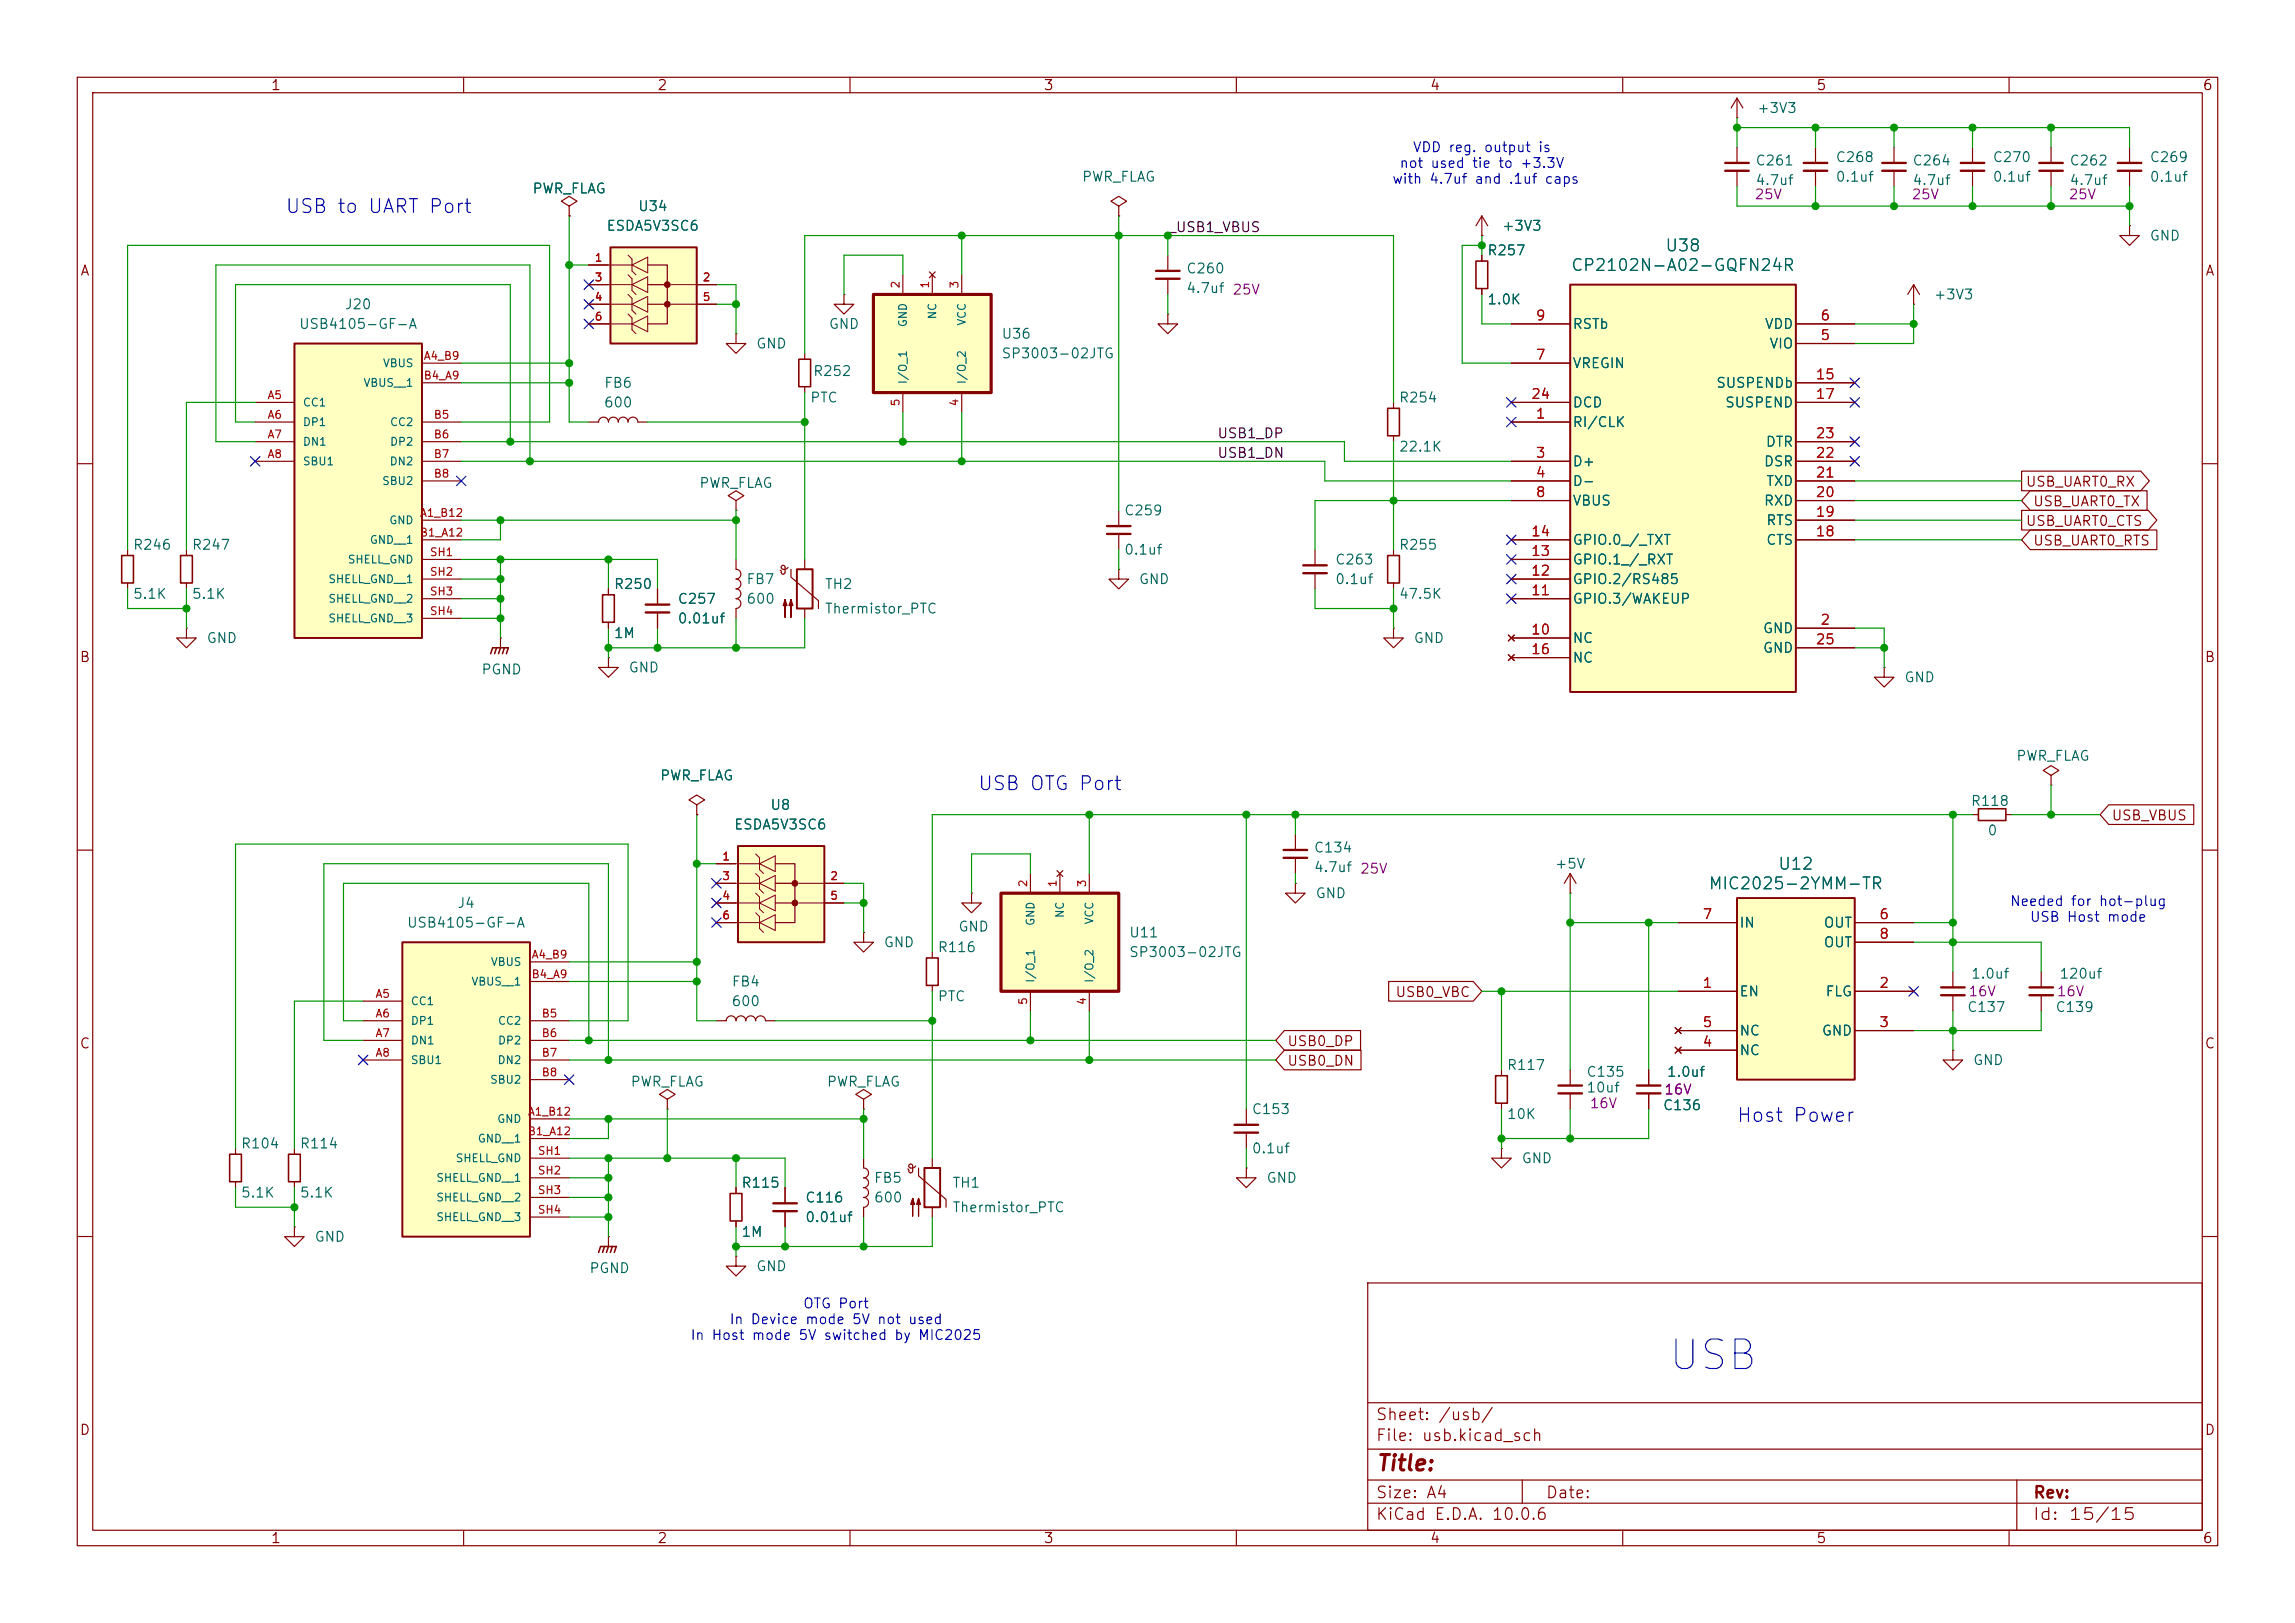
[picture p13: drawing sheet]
<svg xmlns="http://www.w3.org/2000/svg" width="297mm" height="210mm" viewBox="0 0 297 210" stroke-linecap="round" stroke-linejoin="round" font-family="sans-serif">
<defs><g id="words">
<text font-size="3.8" fill="#0000c2" x="215.6" y="178.2">USB</text>
<text font-size="2" fill="#840000" x="178" y="190.8">Title:</text>
<g font-size="1.8" fill="#0000c2">
<text x="36.8" y="28">USB to UART Port</text>
<text x="126.4" y="102.7">USB OTG Port</text>
<text x="224.7" y="145.6">Host Power</text>
</g>
<g font-size="1.5" fill="#006464">
<text x="203.2" y="35.4">CP2102N-A02-GQFN24R</text>
<text x="215.4" y="32.9">U38</text>
<text x="230" y="112.9">U12</text>
<text x="221" y="115.5">MIC2025-2YMM-TR</text>
</g>
<g font-size="1.5" fill="#840000">
<text x="178" y="184.1">Sheet: /usb/</text>
<text x="178" y="186.8">File: usb.kicad_sch</text>
<text x="178" y="197">KiCad E.D.A. 10.0.6</text>
<text x="178" y="194.2">Size: A4</text>
<text x="200" y="194.2">Date:</text>
<text x="262.9" y="197.1">Id:</text>
<text x="263" y="194.2">Rev:</text>
<text x="267.6" y="197.1">15/15</text>
</g>
<g font-size="1.3" fill="#840000">
<text x="35" y="12">1</text>
<text x="85" y="12">2</text>
<text x="135" y="12">3</text>
<text x="185" y="12">4</text>
<text x="235" y="12">5</text>
<text x="285" y="12">6</text>
<text x="10.3" y="36">A</text>
<text x="285.3" y="36">A</text>
<text x="262.1" y="63.3">USB_UART0_RX</text>
<text x="263" y="65.8">USB_UART0_TX</text>
<text x="262.1" y="68.4">USB_UART0_CTS</text>
<text x="263" y="70.9">USB_UART0_RTS</text>
<text x="10.2" y="86">B</text>
<text x="285.2" y="86">B</text>
<text x="273.2" y="106.5">USB_VBUS</text>
<text x="180.5" y="129.3">USB0_VBC</text>
<text x="10.2" y="136">C</text>
<text x="166.5" y="135.7">USB0_DP</text>
<text x="285.2" y="136">C</text>
<text x="166.5" y="138.2">USB0_DN</text>
<text x="10.2" y="186">D</text>
<text x="285.2" y="186">D</text>
<text x="35" y="200">1</text>
<text x="85" y="200">2</text>
<text x="135" y="200">3</text>
<text x="185" y="200">4</text>
<text x="235" y="200">5</text>
<text x="285" y="200">6</text>
</g>
<g font-size="1.3" fill="#006464">
<text x="227.3" y="14.9">+3V3</text>
<text x="139.9" y="23.8">PWR_FLAG</text>
<text x="227.1" y="21.7">C261</text>
<text x="237.5" y="21.3">C268</text>
<text x="237.5" y="23.8">0.1uf</text>
<text x="247.4" y="21.7">C264</text>
<text x="257.8" y="21.3">C270</text>
<text x="257.8" y="23.8">0.1uf</text>
<text x="267.7" y="21.7">C262</text>
<text x="278.1" y="21.3">C269</text>
<text x="278.1" y="23.8">0.1uf</text>
<text x="68.8" y="25.3">PWR_FLAG</text>
<text x="82.5" y="27.6">U34</text>
<text x="227.1" y="24.3">4.7uf</text>
<text x="247.4" y="24.3">4.7uf</text>
<text x="267.7" y="24.3">4.7uf</text>
<text x="78.4" y="30.2">ESDA5V3SC6</text>
<text x="153.4" y="35.7">C260</text>
<text x="192.4" y="33.3">R257</text>
<text x="194.3" y="30.2">+3V3</text>
<text x="278.1" y="31.4">GND</text>
<text x="44.5" y="40.3">J20</text>
<text x="153.4" y="38.2">4.7uf 25V</text>
<text x="192.4" y="39.7">1.0K</text>
<text x="250.2" y="39.1">+3V3</text>
<text x="38.6" y="42.9">USB4105-GF-A</text>
<text x="97.8" y="45.4">GND</text>
<text x="107.2" y="42.9">GND</text>
<text x="129.5" y="44.1">U36</text>
<text x="129.5" y="46.7">SP3003-02JTG</text>
<text x="203.4" y="48">VREGIN</text>
<text x="203.4" y="42.9">RSTb</text>
<text x="228.3" y="42.9">VDD</text>
<text x="228.9" y="45.4">VIO</text>
<text x="78.1" y="53">600</text>
<text x="78.1" y="50.5">FB6</text>
<text x="104.8" y="52.4">PTC</text>
<text x="105.1" y="49">R252</text>
<text x="181" y="52.4">R254</text>
<text x="203.4" y="53">DCD</text>
<text x="222" y="50.5">SUSPENDb</text>
<text x="223.2" y="53">SUSPEND</text>
<text x="181" y="58.7">22.1K</text>
<text x="203.4" y="55.6">RI/CLK</text>
<text x="228.4" y="58.1">DTR</text>
<text x="90.4" y="63.4">PWR_FLAG</text>
<text x="203.4" y="60.7">D+</text>
<text x="203.4" y="63.2">D-</text>
<text x="203.4" y="65.7">VBUS</text>
<text x="228.2" y="65.7">RXD</text>
<text x="228.2" y="60.7">DSR</text>
<text x="228.5" y="63.2">TXD</text>
<text x="17.1" y="71.4">R246</text>
<text x="24.7" y="71.4">R247</text>
<text x="145.4" y="67">C259</text>
<text x="181" y="71.4">R255</text>
<text x="203.4" y="70.8">GPIO.0_/_TXT</text>
<text x="228.5" y="70.8">CTS</text>
<text x="228.5" y="68.3">RTS</text>
<text x="17.1" y="77.8">5.1K</text>
<text x="24.7" y="77.8">5.1K</text>
<text x="79.4" y="76.5">R250</text>
<text x="96.5" y="75.9">FB7</text>
<text x="106.7" y="76.5">TH2</text>
<text x="145.4" y="72.1">0.1uf</text>
<text x="147.3" y="75.9">GND</text>
<text x="172.7" y="73.4">C263</text>
<text x="172.7" y="75.9">0.1uf</text>
<text x="181" y="77.8">47.5K</text>
<text x="203.4" y="75.9">GPIO.2/RS485</text>
<text x="203.4" y="73.4">GPIO.1_/_RXT</text>
<text x="26.7" y="83.5">GND</text>
<text x="79.4" y="82.9">1M</text>
<text x="87.6" y="78.4">C257</text>
<text x="87.6" y="81">0.01uf</text>
<text x="96.5" y="78.4">600</text>
<text x="106.7" y="79.7">Thermistor_PTC</text>
<text x="182.9" y="83.5">GND</text>
<text x="203.4" y="83.5">NC</text>
<text x="203.4" y="78.4">GPIO.3/WAKEUP</text>
<text x="228.1" y="82.2">GND</text>
<text x="62.2" y="87.6">PGND</text>
<text x="81.3" y="87.3">GND</text>
<text x="203.4" y="86.1">NC</text>
<text x="228.1" y="84.8">GND</text>
<text x="246.4" y="88.6">GND</text>
<text x="85.3" y="101.3">PWR_FLAG</text>
<text x="260.8" y="98.8">PWR_FLAG</text>
<text x="94.9" y="107.6">ESDA5V3SC6</text>
<text x="99.6" y="105.1">U8</text>
<text x="255" y="104.6">R118</text>
<text x="169.9" y="110.6">C134</text>
<text x="169.9" y="113.2">4.7uf 25V</text>
<text x="201.1" y="112.7">+5V</text>
<text x="257.1" y="108.4">0</text>
<text x="59.1" y="117.8">J4</text>
<text x="170.2" y="116.5">GND</text>
<text x="52.6" y="120.3">USB4105-GF-A</text>
<text x="114.3" y="122.9">GND</text>
<text x="121.3" y="123.5">R116</text>
<text x="123.9" y="120.9">GND</text>
<text x="146" y="121.6">U11</text>
<text x="146" y="124.2">SP3003-02JTG</text>
<text x="225" y="120.3">IN</text>
<text x="235.9" y="120.3">OUT</text>
<text x="235.9" y="122.9">OUT</text>
<text x="94.6" y="130.5">600</text>
<text x="94.6" y="128">FB4</text>
<text x="121.3" y="129.9">PTC</text>
<text x="225" y="129.2">EN</text>
<text x="236.2" y="129.2">FLG</text>
<text x="254.5" y="131.3">C137</text>
<text x="255" y="126.9">1.0uf</text>
<text x="265.9" y="131.3">C139</text>
<text x="266.4" y="126.9">120uf</text>
<text x="225" y="136.9">NC</text>
<text x="225" y="134.3">NC</text>
<text x="235.7" y="134.3">GND</text>
<text x="81.5" y="140.9">PWR_FLAG</text>
<text x="106.9" y="140.9">PWR_FLAG</text>
<text x="194.9" y="138.8">R117</text>
<text x="205.2" y="139.6">C135</text>
<text x="205.2" y="141.7">10uf</text>
<text x="215.1" y="144">C136</text>
<text x="215.6" y="139.6">1.0uf</text>
<text x="255.3" y="138.1">GND</text>
<text x="31.1" y="148.9">R104</text>
<text x="38.7" y="148.9">R114</text>
<text x="161.9" y="144.5">C153</text>
<text x="161.9" y="149.6">0.1uf</text>
<text x="194.9" y="145.1">10K</text>
<text x="31.1" y="155.3">5.1K</text>
<text x="38.7" y="155.3">5.1K</text>
<text x="95.9" y="154">R115</text>
<text x="104.1" y="155.9">C116</text>
<text x="113" y="153.4">FB5</text>
<text x="113" y="155.9">600</text>
<text x="123.2" y="154">TH1</text>
<text x="163.8" y="153.4">GND</text>
<text x="196.8" y="150.8">GND</text>
<text x="40.6" y="161">GND</text>
<text x="95.9" y="160.3">1M</text>
<text x="104.1" y="158.4">0.01uf</text>
<text x="123.2" y="157.2">Thermistor_PTC</text>
<text x="76.2" y="165">PGND</text>
<text x="97.8" y="164.8">GND</text>
</g>
<g font-size="1.3" fill="#0000c2">
<text x="181" y="22">not used tie to +3.3V</text>
<text x="182.7" y="20">VDD reg. output is</text>
<text x="180.1" y="24.1">with 4.7uf and .1uf caps</text>
<text x="260" y="117.5">Needed for hot-plug</text>
<text x="262.6" y="119.6">USB Host mode</text>
<text x="89.3" y="173.7">In Host mode 5V switched by MIC2025</text>
<text x="94.3" y="171.7">In Device mode 5V not used</text>
<text x="103.8" y="169.6">OTG Port</text>
</g>
<g font-size="1.3" fill="#840084">
<text x="227" y="26.1">25V</text>
<text x="247.3" y="26.1">25V</text>
<text x="267.6" y="26.1">25V</text>
<text x="254.7" y="129.2">16V</text>
<text x="266.1" y="129.2">16V</text>
<text x="205.6" y="143.7">16V</text>
<text x="215.3" y="141.9">16V</text>
</g>
<g font-size="1.3" fill="#0f0f0f">
<text x="151.1" y="30.4">_USB1_VBUS</text>
<text x="157.5" y="59.6">USB1_DN</text>
<text x="157.5" y="57">USB1_DP</text>
</g>
<g font-size="1.3" fill="#a90000">
<text x="198.7" y="41.8">9</text>
<text x="235.5" y="41.8">6</text>
<text x="198.7" y="46.9">7</text>
<text x="235.5" y="44.3">5</text>
<text x="198.1" y="51.9">24</text>
<text x="234.9" y="49.4">15</text>
<text x="234.9" y="51.9">17</text>
<text x="198.7" y="54.5">1</text>
<text x="198.7" y="59.6">3</text>
<text x="234.9" y="59.6">22</text>
<text x="234.9" y="57">23</text>
<text x="198.7" y="62.1">4</text>
<text x="198.7" y="64.6">8</text>
<text x="234.9" y="64.6">20</text>
<text x="234.9" y="62.1">21</text>
<text x="198.1" y="69.7">14</text>
<text x="234.9" y="69.7">18</text>
<text x="234.9" y="67.2">19</text>
<text x="198.1" y="77.3">11</text>
<text x="198.1" y="74.8">12</text>
<text x="198.1" y="72.3">13</text>
<text x="198.1" y="82.4">10</text>
<text x="234.9" y="83.7">25</text>
<text x="235.5" y="81.1">2</text>
<text x="198.1" y="85">16</text>
<text x="220.2" y="119.2">7</text>
<text x="243.1" y="119.2">6</text>
<text x="243.1" y="121.8">8</text>
<text x="220.2" y="128.1">1</text>
<text x="243.1" y="128.1">2</text>
<text x="220.2" y="135.8">4</text>
<text x="220.2" y="133.2">5</text>
<text x="243.1" y="133.2">3</text>
</g>
<g font-size="1" fill="#a90000">
<text x="76.9" y="34.1">1</text>
<text x="76.9" y="36.6">3</text>
<text x="76.9" y="39.2">4</text>
<text x="76.9" y="41.7">6</text>
<text x="90.9" y="36.6">2</text>
<text x="90.9" y="39.2">5</text>
<text x="116.7" y="37.4" transform="rotate(-90 116.7 37.4)">2</text>
<text x="120.5" y="37.4" transform="rotate(-90 120.5 37.4)">1</text>
<text x="124.3" y="37.4" transform="rotate(-90 124.3 37.4)">3</text>
<text x="54.8" y="46.8">A4_B9</text>
<text x="34.5" y="51.9">A5</text>
<text x="54.8" y="49.3">B4_A9</text>
<text x="116.7" y="52.7" transform="rotate(-90 116.7 52.7)">5</text>
<text x="124.3" y="52.7" transform="rotate(-90 124.3 52.7)">4</text>
<text x="34.5" y="54.4">A6</text>
<text x="34.5" y="57">A7</text>
<text x="34.5" y="59.5">A8</text>
<text x="56.1" y="54.4">B5</text>
<text x="56.1" y="57">B6</text>
<text x="56.1" y="59.5">B7</text>
<text x="56.1" y="62">B8</text>
<text x="54.3" y="67.1">A1_B12</text>
<text x="54.3" y="69.7">B1_A12</text>
<text x="55.5" y="72.2">SH1</text>
<text x="55.5" y="74.7">SH2</text>
<text x="55.5" y="77.3">SH3</text>
<text x="55.5" y="79.8">SH4</text>
<text x="93.4" y="111.6">1</text>
<text x="93.4" y="114.1">3</text>
<text x="93.4" y="116.7">4</text>
<text x="93.4" y="119.2">6</text>
<text x="107.4" y="114.1">2</text>
<text x="107.4" y="116.7">5</text>
<text x="133.2" y="114.9" transform="rotate(-90 133.2 114.9)">2</text>
<text x="137" y="114.9" transform="rotate(-90 137 114.9)">1</text>
<text x="140.8" y="114.9" transform="rotate(-90 140.8 114.9)">3</text>
<text x="68.7" y="124.3">A4_B9</text>
<text x="48.5" y="129.4">A5</text>
<text x="48.5" y="131.9">A6</text>
<text x="68.7" y="126.8">B4_A9</text>
<text x="70" y="131.9">B5</text>
<text x="133.2" y="130.1" transform="rotate(-90 133.2 130.1)">5</text>
<text x="140.8" y="130.1" transform="rotate(-90 140.8 130.1)">4</text>
<text x="48.5" y="134.4">A7</text>
<text x="48.5" y="137">A8</text>
<text x="70" y="134.4">B6</text>
<text x="70" y="137">B7</text>
<text x="70" y="139.5">B8</text>
<text x="68.2" y="144.6">A1_B12</text>
<text x="68.2" y="147.1">B1_A12</text>
<text x="69.5" y="149.7">SH1</text>
<text x="69.5" y="152.2">SH2</text>
<text x="69.5" y="154.8">SH3</text>
<text x="69.5" y="157.3">SH4</text>
</g>
<g font-size="1" fill="#006464">
<text x="121.4" y="41.4" transform="rotate(-90 121.4 41.4)">NC</text>
<text x="49.5" y="47.8">VBUS</text>
<text x="117.6" y="42.4" transform="rotate(-90 117.6 42.4)">GND</text>
<text x="125.2" y="42.2" transform="rotate(-90 125.2 42.2)">VCC</text>
<text x="39.1" y="52.8">CC1</text>
<text x="47" y="50.3">VBUS__1</text>
<text x="117.6" y="49.8" transform="rotate(-90 117.6 49.8)">I/O_1</text>
<text x="125.2" y="49.8" transform="rotate(-90 125.2 49.8)">I/O_2</text>
<text x="39.1" y="55.4">DP1</text>
<text x="39.1" y="57.9">DN1</text>
<text x="50.4" y="55.4">CC2</text>
<text x="50.4" y="57.9">DP2</text>
<text x="39.1" y="60.5">SBU1</text>
<text x="49.4" y="63">SBU2</text>
<text x="50.3" y="60.5">DN2</text>
<text x="47.8" y="70.6">GND__1</text>
<text x="50.3" y="68.1">GND</text>
<text x="42.4" y="75.7">SHELL_GND__1</text>
<text x="44.9" y="73.2">SHELL_GND</text>
<text x="42.4" y="78.2">SHELL_GND__2</text>
<text x="42.4" y="80.8">SHELL_GND__3</text>
<text x="134.1" y="119.9" transform="rotate(-90 134.1 119.9)">GND</text>
<text x="137.9" y="118.9" transform="rotate(-90 137.9 118.9)">NC</text>
<text x="141.7" y="119.7" transform="rotate(-90 141.7 119.7)">VCC</text>
<text x="63.4" y="125.2">VBUS</text>
<text x="53.1" y="130.3">CC1</text>
<text x="60.9" y="127.8">VBUS__1</text>
<text x="134.1" y="127.3" transform="rotate(-90 134.1 127.3)">I/O_1</text>
<text x="141.7" y="127.3" transform="rotate(-90 141.7 127.3)">I/O_2</text>
<text x="53.1" y="132.8">DP1</text>
<text x="53.1" y="135.4">DN1</text>
<text x="53.1" y="137.9">SBU1</text>
<text x="64.3" y="137.9">DN2</text>
<text x="64.4" y="132.8">CC2</text>
<text x="64.4" y="135.4">DP2</text>
<text x="63.3" y="140.5">SBU2</text>
<text x="61.7" y="148.1">GND__1</text>
<text x="64.3" y="145.5">GND</text>
<text x="56.4" y="153.2">SHELL_GND__1</text>
<text x="56.4" y="155.7">SHELL_GND__2</text>
<text x="58.9" y="150.6">SHELL_GND</text>
<text x="56.4" y="158.2">SHELL_GND__3</text>
</g>
</g></defs>
<g fill="none" stroke="#840000" stroke-width=".15">
<path d="M10 10h277v190h-277zM12 12h273v186h-273zM60 10v2M110 10v2M160 10v2M210 10v2M260 10v2M109.2 38.1v1.3h1.3l-1.3 1.2-1.3-1.2h1.3M109.2 38.1h.1M10 60h2M95.2 72.4v1.3a.63 .63 0 0 1 .7 .6 .63 .63 0 0 1-.7 .6 .64 .64 0 0 1 .7 .7 .64 .64 0 0 1-.7 .6 .64 .64 0 0 1 .7 .6 .64 .64 0 0 1-.7 .7M95.2 77.5a.63 .63 0 0 1 .7 .6 .63 .63 0 0 1-.7 .6"/>
<path d="M95.2 78.7v1.3M285 60h2M10 110h2M167.6 114.3v1.3h1.3l-1.3 1.2-1.2-1.2h1.2M167.6 114.3h.1M285 110h2M86.4 142.2l1-.6-1-.6-1.1 .6 1.1 .6v1.3M86.4 143.5h.1M10 160h2M177 166h108v32h-108zM285 160h2M60 198v2"/>
<path d="M110 198v2M160 198v2M177 194.5h108M177 191.5h108M177 187.5h108M177 181.5h108M197 191.5v3M210 198v2M260 198v2M261 191.5v6.5"/>
</g>
<path d="M38.1 44.5h16.5v38.1h-16.5z" fill="#ffffc2"/>
<path d="M38.1 44.5h16.5v38.1h-16.5z" fill="none" stroke="#840000" stroke-width=".25"/>
<g fill="none" stroke="#840000" stroke-width=".15">
<path d="M33 52.1h5.1M33 54.6h5.1M33 57.2h5.1M33 59.7h5.1M54.6 47h5.1M54.6 54.6h5.1M54.6 57.2h5.1M54.6 59.7h5.1M54.6 49.5h5.1M54.6 67.3h5.1M54.6 69.9h5.1M54.6 62.2h5.1"/>
<path d="M54.6 72.4h5.1M54.6 74.9h5.1M54.6 77.5h5.1M85.1 76.2v2M85.1 79.2v2.1M54.6 80h5.1M243.8 86.4v1.2h1.3l-1.3 1.3-1.2-1.3h1.2M243.8 86.4h.1M167.6 108v2M167.6 111v2M203.2 115.6h.1M203.2 113l-.8 1.3"/>
<path d="M203.2 113l.8 1.3M203.2 113v2.6M111.8 120.7v1.2h1.2l-1.2 1.3-1.3-1.3h1.3M111.8 120.7h.1M30.5 148.6v.8M30.5 152.9v.8M38.1 158.8v1.2h1.3l-1.3 1.3-1.3-1.3h1.3M38.1 158.8h.1M38.1 148.6v.8M38.1 152.9v.8"/>
</g>
<path d="M29.7 149.4h1.5v3.5h-1.5zM37.3 149.4h1.6v3.5h-1.6z" fill="none" stroke="#840000" stroke-width=".2"/>
<path d="M83.6 78.2h3M83.6 79.2h3M166.1 110h3.1M166.1 111h3.1" fill="none" stroke="#840000" stroke-width=".3"/>
<path d="M79 32h11.2v12.5h-11.2z" fill="#ffffc2"/>
<g fill="none" stroke="#840000" stroke-width=".13">
<path d="M78.7 39.4h3.1M78.9 34.3h3M78.9 36.8h3M81.3 33l.5 .5v1.6l.5 .5M81.3 35.6l.5 .5v1.5l.5 .5M81.3 38.1l.5 .5v1.5l.5 .5M81.8 34.3l2-1v2zM81.8 36.8l2-1v2zM81.8 39.4l2-1v2zM86.9 39.4h3.3M86.9 36.8h3.3M78.7 41.9h3.1"/>
<path d="M81.3 40.6l.5 .5v1.6l.5 .5M81.8 41.9l2-1v2z"/>
</g>
<path d="M79 32h11.2v12.5h-11.2z" fill="none" stroke="#840000" stroke-width=".25"/>
<g fill="none" stroke="#840000" stroke-width=".15">
<path d="M73.7 26.7l1-.7-1-.6-1.1 .6 1.1 .7v1.2M73.7 27.9h.1M76.2 34.3h2.5M76.2 36.8h2.5M76.2 39.4h2.5M83.8 34.3h2.6v2.5h-2.6M86.4 39.4v2.5h-2.6M86.4 36.8v2.6h-2.6M90.2 36.8h2.5M90.2 39.4h2.5M76.2 54.6h1.3a.64 .64 0 0 1 .6-.6 .64 .64 0 0 1 .6 .6 .64 .64 0 0 1 .7-.6 .64 .64 0 0 1 .6 .6 .64 .64 0 0 1 .6-.6 .64 .64 0 0 1 .7 .6 .64 .64 0 0 1 .6-.6 .64 .64 0 0 1 .6 .6h1.3M76.2 41.9h2.5"/>
<path d="M151.1 40.6v1.3h1.3l-1.3 1.3-1.2-1.3h1.2M151.1 40.6h.1M144.8 73.7v1.2h1.2l-1.2 1.3-1.3-1.3h1.3M144.8 73.7h.1M144.8 66v2.1M144.8 69.1v2M78.7 85.1v1.3h1.3l-1.3 1.2-1.2-1.2h1.2M78.7 85.1h.1M92.7 132.1h1.3a.64 .64 0 0 1 .6-.7 .64 .64 0 0 1 .6 .7 .64 .64 0 0 1 .7-.7 .64 .64 0 0 1 .6 .7 .64 .64 0 0 1 .7-.7 .64 .64 0 0 1 .6 .7 .64 .64 0 0 1 .6-.7 .64 .64 0 0 1 .7 .7h1.2M95.2 153.7v.7M95.2 158v.8M78.7 160h.1"/>
<path d="M78.7 160v1.3"/>
</g>
<g fill="#840000" stroke="#840000" stroke-width=".15">
<circle cx="86.4" cy="36.8" r=".36"/>
<circle cx="86.4" cy="39.4" r=".36"/>
</g>
<path d="M94.5 154.4h1.5v3.6h-1.5zM77.5 162.1l.2-.8h2.1l-.3 .8M78.2 161.3l-.2 .8M78.7 161.3l-.2 .8M79.2 161.3l-.2 .8" fill="none" stroke="#840000" stroke-width=".2"/>
<path d="M143.3 68.1h3M143.3 69.1h3" fill="none" stroke="#840000" stroke-width=".3"/>
<path d="M113 38.1h15.3v12.7h-15.3z" fill="#ffffc2"/>
<path d="M113 38.1h15.3v12.7h-15.3z" fill="none" stroke="#840000" stroke-width=".41"/>
<g fill="none" stroke="#840000" stroke-width=".15">
<path d="M116.8 35.6v2.5M120.3 35.2l.7 .7M120.6 35.6v2.5M121 35.2l-.7 .7M124.5 35.6v2.5M95.2 43.2v1.3h1.3l-1.3 1.2-1.2-1.2h1.2M95.2 43.2h.1M104.1 45.7v.8M104.1 50v.8M116.8 50.8v2.5M124.5 50.8v2.5M16.5 71.1v.8"/>
<path d="M16.5 75.4v.8M95.2 162.6v1.2h1.3l-1.3 1.3-1.2-1.3h1.2M95.2 162.6h.1"/>
</g>
<path d="M103.4 46.5h1.5v3.5h-1.5zM15.7 71.9h1.6v3.5h-1.6z" fill="none" stroke="#840000" stroke-width=".2"/>
<path d="M52.1 121.9h16.5v38.1h-16.5z" fill="#ffffc2"/>
<path d="M52.1 121.9h16.5v38.1h-16.5zM119.6 151.1h2.1v5.1h-2.1z" fill="none" stroke="#840000" stroke-width=".25"/>
<g fill="none" stroke="#840000" stroke-width=".15">
<path d="M47 129.5h5.1M47 132.1h5.1M47 134.6h5.1M47 137.2h5.1M68.6 124.5h5.1M68.6 132.1h5.1M68.6 134.6h5.1M68.6 137.2h5.1M68.6 127h5.1M68.6 139.7h5.1M68.6 144.8h5.1M68.6 147.3h5.1"/>
<path d="M68.6 149.9h5.1M68.6 152.4h5.1M68.6 154.9h5.1M68.6 157.5h5.1M111.8 149.9v1.2a.64 .64 0 0 1 .6 .7 .64 .64 0 0 1-.6 .6 .64 .64 0 0 1 .6 .6 .64 .64 0 0 1-.6 .7 .64 .64 0 0 1 .6 .6 .64 .64 0 0 1-.6 .6 .64 .64 0 0 1 .6 .7 .64 .64 0 0 1-.6 .6M111.8 156.2v1.3M118.5 150.9a.45 .45 0 0 1-.5 .3 .45 .45 0 0 1-.4-.4l.2-.2 .3 .1v.9l-.2 .2-.2-.1-.1-.4h-.1M118.9 151.1v1l3.5 3.1v1M120.6 149.9v1.2M120.6 156.2v1.3"/>
</g>
<g fill="#840000" stroke="#840000" stroke-width=".15">
<path d="M118.1 155.1l.3 .7h-.5l.2-.7v2.3z"/>
<path d="M118.9 155.1l.2 .7h-.5l.3-.7v2.3z"/>
</g>
<path d="M129.5 115.6h15.3v12.7h-15.3z" fill="#ffffc2"/>
<path d="M129.5 115.6h15.3v12.7h-15.3z" fill="none" stroke="#840000" stroke-width=".41"/>
<g fill="none" stroke="#840000" stroke-width=".15">
<path d="M24.1 71.1v.8M24.1 75.4v.8M78.7 76.2v.8M95.2 64.8l1.1-.7-1.1-.6-1 .6 1 .7v1.2M95.2 66h.1M101 73.8l.1 .1v.1M101.6 73.4l-.1 .8-.2 .1-.2-.3M101.6 73.4l-.1-.2h-.3l-.1 .2 .2 .3a.59 .59 0 0 0 .7-.3M102.4 73.7v1l3.5 3v1M104.1 72.4v1.3M104.1 78.7v1.3M64.8 82.6h.1"/>
<path d="M64.8 82.6v1.2M78.7 80.5v.8M90.2 104.1l1-.6-1-.6-1 .6 1 .6v1.3M90.2 105.4h.1M125.7 115.6v1.2h1.3l-1.3 1.3-1.2-1.3h1.2M125.7 115.6h.1M133.3 113v2.6M136.8 112.6l.7 .8M137.2 113v2.6M137.5 112.6l-.7 .8M141 113v2.6M255.3 105.4h.7"/>
<path d="M259.6 105.4h.7M265.4 100.3l1-.6-1-.6-1 .6 1 .6v1.3M265.4 101.6h.1M120.6 123.2v.8M120.6 127.5v.8M133.3 128.3v2.5M141 128.3v2.5M111.8 142.2l1-.6-1-.6-1.1 .6 1.1 .6v1.3M111.8 143.5h.1"/>
</g>
<path d="M23.4 71.9h1.5v3.5h-1.5zM78 77h1.5v3.5h-1.5zM63.5 84.6l.3-.8h2l-.3 .8M64.3 83.8l-.3 .8M64.8 83.8l-.3 .8M65.3 83.8l-.3 .8M256 104.6h3.6v1.6h-3.6zM119.9 124h1.5v3.5h-1.5z" fill="none" stroke="#840000" stroke-width=".2"/>
<g fill="#840000" stroke="#840000" stroke-width=".15">
<path d="M101.6 77.6l.3 .8h-.6l.3-.8v2.3z"/>
<path d="M102.4 77.6l.2 .8h-.5l.3-.8v2.3z"/>
</g>
<path d="M103.1 73.7h2.1v5h-2.1z" fill="none" stroke="#840000" stroke-width=".25"/>
<path d="M95.5 109.5h11.2v12.4h-11.2z" fill="#ffffc2"/>
<g fill="none" stroke="#840000" stroke-width=".13">
<path d="M95.2 116.8h3.1M95.2 119.4h3.1M95.4 111.8h3M95.4 114.3h3M97.8 110.5l.5 .5v1.5l.5 .5M97.8 113l.5 .5v1.6l.5 .5M97.8 115.6l.5 .5v1.5l.5 .5M97.8 118.1l.5 .5v1.5l.5 .6M98.3 111.8l2-1.1v2.1zM98.3 114.3l2-1v2zM98.3 116.8l2-1v2.1zM98.3 119.4l2-1v2z"/>
<path d="M103.4 116.8h3.3M103.4 114.3h3.3"/>
</g>
<path d="M95.5 109.5h11.2v12.4h-11.2z" fill="none" stroke="#840000" stroke-width=".25"/>
<g fill="none" stroke="#840000" stroke-width=".15">
<path d="M255.3 19.1v2M275.6 19.1v2M144.8 26.7l1-.7-1-.6-1 .6 1 .7v1.2M144.8 27.9h.1M151.1 33v2.1M151.1 36.1v2M191.8 30.5h.1M191.8 27.9l-.8 1.3M191.8 27.9l.7 1.3M191.8 27.9v2.6M191.8 33v.8M191.8 37.3v.8"/>
<path d="M255.3 22.1v2M275.6 29.2v1.3h1.3l-1.3 1.3-1.3-1.3h1.3M275.6 29.2h.1M275.6 22.1v2M180.3 52.1v.7M180.3 56.4v.8M170.2 71.1v2.1M170.2 74.2v2M180.3 71.1v.8M180.3 75.4v.8M24.1 81.3v1.3h1.3l-1.3 1.2-1.2-1.2h1.2M24.1 81.3h.1"/>
<path d="M92.7 111.8h2.5M92.7 114.3h2.5M92.7 116.8h2.5M92.7 119.4h2.5M100.3 111.8h2.6v2.5h-2.6M102.9 116.8v2.6h-2.6M102.9 114.3v2.5h-2.6M106.7 114.3h2.5M106.7 116.8h2.5M252.7 135.9v1.3h1.3l-1.3 1.2-1.2-1.2h1.2M252.7 135.9h.1M252.7 125.7v2.1"/>
<path d="M252.7 128.8v2M264.2 125.7v2.1M264.2 128.8v2M101.6 153.7v2M101.6 156.7v2.1"/>
</g>
<g fill="#840000" stroke="#840000" stroke-width=".15">
<circle cx="102.9" cy="114.3" r=".36"/>
<circle cx="102.9" cy="116.8" r=".36"/>
</g>
<g fill="none" stroke="#840000" stroke-width=".3">
<path d="M149.6 35.1h3.1M149.6 36.1h3.1M253.7 21.1h3.1M253.7 22.1h3.1M274.1 21.1h3M274.1 22.1h3M168.7 73.2h3M168.7 74.2h3M251.2 128.8h3.1M251.2 127.8h3.1M262.6 128.8h3.1M262.6 127.8h3.1"/>
<path d="M100.1 155.7h3M100.1 156.7h3"/>
</g>
<path d="M191 33.8h1.5v3.5h-1.5zM179.6 52.8h1.5v3.6h-1.5zM179.6 71.9h1.5v3.5h-1.5z" fill="none" stroke="#840000" stroke-width=".2"/>
<path d="M203.2 36.8h29.2v52.7h-29.2z" fill="#ffffc2"/>
<path d="M203.2 36.8h29.2v52.7h-29.2z" fill="none" stroke="#840000" stroke-width=".25"/>
<g fill="none" stroke="#840000" stroke-width=".15">
<path d="M224.8 15.2h.1M224.8 12.7v2.5M224.8 19.1v2M224.8 12.7l-.8 1.3M224.8 12.7l.8 1.3M234.9 19.1v2M245.1 19.1v2M265.4 19.1v2M224.8 22.1v2M234.9 22.1v2M245.1 22.1v2M247.6 39.4h.1"/>
<path d="M247.6 36.8l-.7 1.3M247.6 36.8l.8 1.3M247.6 36.8v2.6M265.4 22.1v2M195.6 54.6h7.6M195.6 59.7h7.6M195.6 41.9h7.6M195.6 47h7.6M195.6 52.1h7.6M232.4 59.7h7.6M232.4 44.5h7.6M232.4 41.9h7.6"/>
<path d="M232.4 49.5h7.6M232.4 52.1h7.6M232.4 57.2h7.6M195.6 62.2h7.6M195.6 64.8h7.6M195.6 77.5h7.6M195.6 74.9h7.6M195.6 72.4h7.6M195.6 69.9h7.6M232.4 62.2h7.6M232.4 64.8h7.6M232.4 69.9h7.6"/>
<path d="M232.4 67.3h7.6M180.3 81.3v1.3h1.3l-1.3 1.2-1.2-1.2h1.2M180.3 81.3h.1M195.2 82.2l.8 .7M195.2 84.7l.8 .8M195.6 82.6h7.6M195.6 85.1h7.6M196 82.2l-.8 .7M196 84.7l-.8 .8M232.4 81.3h7.6M232.4 83.8h7.6M161.3 151.1v1.3h1.3l-1.3 1.3-1.3-1.3h1.3"/>
<path d="M161.3 151.1h.1M161.3 143.5v2M161.3 146.6v2M194.3 148.6v1.3h1.3l-1.3 1.2-1.3-1.2h1.3M194.3 148.6h.1"/>
</g>
<path d="M223.3 21.1h3M223.3 22.1h3M233.4 21.1h3.1M233.4 22.1h3.1M243.6 21.1h3M243.6 22.1h3M263.9 21.1h3.1M263.9 22.1h3.1M159.8 145.5h3M159.8 146.6h3" fill="none" stroke="#840000" stroke-width=".3"/>
<path d="M224.8 116.2h15.2v23.5h-15.2z" fill="#ffffc2"/>
<path d="M224.8 116.2h15.2v23.5h-15.2z" fill="none" stroke="#840000" stroke-width=".25"/>
<g fill="none" stroke="#840000" stroke-width=".15">
<path d="M73.7 27.9h.1M76.2 34.3h2.5M76.2 36.8h2.5M76.2 39.4h2.5M90.2 36.8h2.5M90.2 39.4h2.5M191.8 30.5h.1M191.8 33v.8M191.8 37.3v.8M76.2 41.9h2.5M195.6 41.9h7.6M195.6 54.6h7.6"/>
<path d="M195.6 59.7h7.6M195.6 47h7.6M195.6 52.1h7.6M232.4 41.9h7.6M232.4 59.7h7.6M232.4 44.5h7.6M232.4 49.5h7.6M232.4 52.1h7.6M232.4 57.2h7.6M78.7 76.2v.8M85.1 76.2v2M85.1 79.2v2.1"/>
<path d="M195.6 62.2h7.6M195.6 64.8h7.6M195.6 77.5h7.6M195.6 74.9h7.6M195.6 72.4h7.6M195.6 69.9h7.6M232.4 62.2h7.6M232.4 64.8h7.6M232.4 69.9h7.6M232.4 67.3h7.6M261.6 66h16.4l1.1 1.3-1.1 1.3h-16.4zM261.6 61h15.4l1.2 1.2-1.2 1.3h-15.4z"/>
<path d="M262.7 68.6h16.4v2.5h-16.4l-1.1-1.2zM262.7 63.5h15.2v2.5h-15.2l-1.1-1.2zM78.7 80.5v.8M195.2 82.2l.8 .7M195.2 84.7l.8 .8M195.6 82.6h7.6M195.6 85.1h7.6M196 82.2l-.8 .7M196 84.7l-.8 .8M232.4 81.3h7.6M232.4 83.8h7.6M90.2 105.4h.1"/>
<path d="M92.7 119.4h2.5M92.7 111.8h2.5M92.7 114.3h2.5M92.7 116.8h2.5M106.7 114.3h2.5M106.7 116.8h2.5M217.2 119.4h7.6M240 119.4h7.6M272.9 104.1h11v2.6h-11l-1.1-1.3zM166.2 135.9h9.9v2.5h-9.9l-1.1-1.2zM166.2 133.3h9.9v2.6h-9.9l-1.1-1.3zM179.7 127h11l1.1 1.3-1.1 1.2h-11z"/>
<path d="M194.3 138.4v.8M203.2 138.4v2.1M213.4 138.4v2.1M216.8 135.5l.8 .8M216.8 133l.8 .7M217.2 128.3h7.6M217.2 133.4h7.6M217.2 135.9h7.6M217.6 135.5l-.8 .8M217.6 133l-.8 .7M240 128.3h7.6M240 133.4h7.6"/>
<path d="M240 121.9h7.6M95.2 153.7v.7M95.2 158v.8M101.6 153.7v2M101.6 156.7v2.1M194.3 142.7v.8M203.2 141.5v2M213.4 141.5v2"/>
</g>
<path d="M201.7 141.5h3M201.7 140.5h3M211.8 141.5h3.1M211.8 140.5h3.1" fill="none" stroke="#840000" stroke-width=".3"/>
<path d="M193.5 139.2h1.6v3.5h-1.6z" fill="none" stroke="#840000" stroke-width=".2"/>
<g fill="none" stroke="#009600" stroke-width=".15">
<path d="M224.8 16.5h50.8v2.6M224.8 15.2v3.9M234.9 16.5v2.6M245.1 16.5v2.6M255.3 16.5v2.6M265.4 16.5v2.6M73.7 27.9v26.7h2.5M73.7 34.3h2.5M92.7 36.8h2.5v6.4M92.7 39.4h2.5M116.8 35.6v-2.6h-7.6v5.1M124.5 30.5v5.1"/>
<path d="M144.8 27.9v38.1M151.1 30.5v2.5M151.1 38.1v2.5M191.8 30.5v2.5M191.8 38.1v3.8h3.8M191.8 31.8h-2.6v15.2h6.4M224.8 24.1v2.6h50.8M234.9 24.1v2.6M245.1 24.1v2.6M247.6 39.4v5.1h-7.6M255.3 24.1v2.6M265.4 24.1v2.6"/>
<path d="M275.6 24.1v5.1M33 54.6h-2.5v-17.8h35.5v20.4M33 52.1h-8.9v19M33 57.2h-5.1v-22.9h40.7v25.4M59.7 54.6h11.4v-22.8h-54.6v39.3M59.7 57.2h114.3v2.5h21.6M59.7 59.7h111.7v2.5h24.2M59.7 47h14M59.7 49.5h14M83.8 54.6h20.3M104.1 45.7v-15.2h76.2v21.6M104.1 50.8v21.6"/>
<path d="M116.8 53.3v3.9M124.5 53.3v6.4M180.3 57.2v13.9M240 41.9h7.6M16.5 76.2v2.5h7.6M24.1 76.2v5.1M59.7 77.5h5.1M59.7 72.4h25.4v3.8M59.7 74.9h5.1M59.7 67.3h35.5M64.8 67.3v2.6h-5.1M64.8 72.4v10.2"/>
<path d="M78.7 72.4v3.8M95.2 66v6.4M144.8 71.1v2.6M170.2 76.2v2.5h10.1M180.3 76.2v5.1M195.6 64.8h-25.4v6.3M240 69.9h21.6M240 67.3h21.6M240 64.8h21.6M240 62.2h21.6M59.7 80h5.1M78.7 81.3v3.8"/>
<path d="M85.1 81.3v2.5M95.2 80v3.8M104.1 80v3.8h-25.4M240 83.8h3.8M240 81.3h3.8v5.1M90.2 105.4v26.7h2.5M90.2 111.8h2.5M109.2 114.3h2.6v6.4M109.2 116.8h2.6M133.3 113v-2.5h-7.6v5.1M141 105.4v7.6M161.3 105.4v38.1"/>
<path d="M167.6 105.4v2.6M167.6 113v1.3M203.2 119.4h14M203.2 115.6v22.8M213.4 119.4v19M247.6 119.4h5.1M252.7 105.4v20.3M255.3 105.4h-134.7v17.8M260.3 105.4h11.5M265.4 101.6v3.8M47 134.6h-5.1v-22.8h36.8v25.4M47 132.1h-2.6v-17.8h31.8v20.3"/>
<path d="M47 129.5h-8.9v19.1M73.7 132.1h7.6v-22.9h-50.8v39.4M73.7 134.6h91.4M73.7 137.2h91.4M73.7 124.5h16.5M73.7 127h16.5M100.3 132.1h20.3M120.6 128.3v21.6M133.3 130.8v3.8M141 130.8v6.4M191.8 128.3h25.4M194.3 128.3v10.1"/>
<path d="M247.6 121.9h16.6v3.8M252.7 130.8v5.1M264.2 130.8v2.6h-16.6M30.5 153.7v2.5h7.6M38.1 153.7v5.1M73.7 154.9h5M73.7 152.4h5M73.7 157.5h5M73.7 149.9h27.9v3.8M73.7 144.8h38.1M78.7 144.8v2.5h-5M78.7 149.9v10.1"/>
<path d="M86.4 143.5v6.4M95.2 149.9v3.8M95.2 158.8v3.8M101.6 158.8v2.5M111.8 143.5v6.4M111.8 157.5v3.8M120.6 157.5v3.8h-25.4M161.3 148.6v2.5M194.3 143.5v5.1M203.2 143.5v3.8M213.4 143.5v3.8h-19.1"/>
</g>
<g fill="none" stroke="#000084" stroke-width=".15">
<path d="M75.6 38.8l1.2 1.2M75.6 36.2l1.2 1.2M76.8 38.8l-1.2 1.2M76.8 36.2l-1.2 1.2M32.4 59.1l1.2 1.2M33.6 59.1l-1.2 1.2M75.6 41.3l1.2 1.2M76.8 41.3l-1.2 1.2M195 54l1.2 1.2M195 51.5l1.2 1.2M196.2 54l-1.2 1.2M196.2 51.5l-1.2 1.2"/>
<path d="M239.4 56.5l1.2 1.3M239.4 48.9l1.2 1.2M239.4 51.5l1.2 1.2M239.4 59.1l1.2 1.2M240.6 56.5l-1.2 1.3M240.6 48.9l-1.2 1.2M240.6 51.5l-1.2 1.2M240.6 59.1l-1.2 1.2M59.1 61.6l1.2 1.2M60.3 61.6l-1.2 1.2M195 71.8l1.2 1.2M195 69.2l1.2 1.3"/>
<path d="M195 76.9l1.2 1.2M195 74.3l1.2 1.2M196.2 71.8l-1.2 1.2M196.2 69.2l-1.2 1.3M196.2 76.9l-1.2 1.2M196.2 74.3l-1.2 1.2M92.1 116.2l1.2 1.2M92.1 118.8l1.2 1.2M92.1 113.7l1.2 1.2M93.3 116.2l-1.2 1.2M93.3 118.8l-1.2 1.2M93.3 113.7l-1.2 1.2"/>
<path d="M46.4 136.6l1.2 1.2M47.6 136.6l-1.2 1.2M73.1 139.1l1.2 1.2M74.3 139.1l-1.2 1.2M247 127.7l1.3 1.2M248.3 127.7l-1.3 1.2"/>
</g>
<g fill="#009600" stroke="#009600" stroke-width=".13">
<circle cx="73.7" cy="34.3" r=".46"/>
<circle cx="68.6" cy="59.7" r=".46"/>
<circle cx="66" cy="57.2" r=".46"/>
<circle cx="73.7" cy="47" r=".46"/>
<circle cx="73.7" cy="49.5" r=".46"/>
<circle cx="141" cy="105.4" r=".46"/>
<circle cx="161.3" cy="105.4" r=".46"/>
<circle cx="133.3" cy="134.6" r=".46"/>
<circle cx="141" cy="137.2" r=".46"/>
<circle cx="111.8" cy="144.8" r=".46"/>
<circle cx="151.1" cy="30.5" r=".46"/>
<circle cx="95.2" cy="39.4" r=".46"/>
<circle cx="104.1" cy="54.6" r=".46"/>
<circle cx="78.7" cy="154.9" r=".46"/>
<circle cx="78.7" cy="157.5" r=".46"/>
<circle cx="38.1" cy="156.2" r=".46"/>
<circle cx="76.2" cy="134.6" r=".46"/>
<circle cx="78.7" cy="137.2" r=".46"/>
<circle cx="90.2" cy="111.8" r=".46"/>
<circle cx="78.7" cy="149.9" r=".46"/>
<circle cx="78.7" cy="152.4" r=".46"/>
<circle cx="78.7" cy="144.8" r=".46"/>
<circle cx="95.2" cy="149.9" r=".46"/>
<circle cx="90.2" cy="124.5" r=".46"/>
<circle cx="101.6" cy="161.3" r=".46"/>
<circle cx="120.6" cy="132.1" r=".46"/>
<circle cx="111.8" cy="116.8" r=".46"/>
<circle cx="86.4" cy="149.9" r=".46"/>
<circle cx="90.2" cy="127" r=".46"/>
<circle cx="111.8" cy="161.3" r=".46"/>
<circle cx="95.2" cy="161.3" r=".46"/>
<circle cx="64.8" cy="80" r=".46"/>
<circle cx="64.8" cy="74.9" r=".46"/>
<circle cx="64.8" cy="72.4" r=".46"/>
<circle cx="64.8" cy="77.5" r=".46"/>
<circle cx="24.1" cy="78.7" r=".46"/>
<circle cx="64.8" cy="67.3" r=".46"/>
<circle cx="78.7" cy="72.4" r=".46"/>
<circle cx="95.2" cy="83.8" r=".46"/>
<circle cx="95.2" cy="67.3" r=".46"/>
<circle cx="78.7" cy="83.8" r=".46"/>
<circle cx="85.1" cy="83.8" r=".46"/>
<circle cx="243.8" cy="83.8" r=".46"/>
<circle cx="252.7" cy="105.4" r=".46"/>
<circle cx="265.4" cy="105.4" r=".46"/>
<circle cx="191.8" cy="31.8" r=".46"/>
<circle cx="124.5" cy="30.5" r=".46"/>
<circle cx="116.8" cy="57.2" r=".46"/>
<circle cx="124.5" cy="59.7" r=".46"/>
<circle cx="180.3" cy="64.8" r=".46"/>
<circle cx="144.8" cy="30.5" r=".46"/>
<circle cx="275.6" cy="26.7" r=".46"/>
<circle cx="255.3" cy="16.5" r=".46"/>
<circle cx="247.6" cy="41.9" r=".46"/>
<circle cx="265.4" cy="16.5" r=".46"/>
<circle cx="265.4" cy="26.7" r=".46"/>
<circle cx="234.9" cy="16.5" r=".46"/>
<circle cx="234.9" cy="26.7" r=".46"/>
<circle cx="245.1" cy="16.5" r=".46"/>
<circle cx="245.1" cy="26.7" r=".46"/>
<circle cx="255.3" cy="26.7" r=".46"/>
<circle cx="224.8" cy="16.5" r=".46"/>
<circle cx="203.2" cy="147.3" r=".46"/>
<circle cx="180.3" cy="78.7" r=".46"/>
<circle cx="194.3" cy="128.3" r=".46"/>
<circle cx="194.3" cy="147.3" r=".46"/>
<circle cx="167.6" cy="105.4" r=".46"/>
<circle cx="252.7" cy="121.9" r=".46"/>
<circle cx="252.7" cy="119.4" r=".46"/>
<circle cx="203.2" cy="119.4" r=".46"/>
<circle cx="213.4" cy="119.4" r=".46"/>
<circle cx="252.7" cy="133.4" r=".46"/>
</g>
<use href="#words"/>
</svg>
